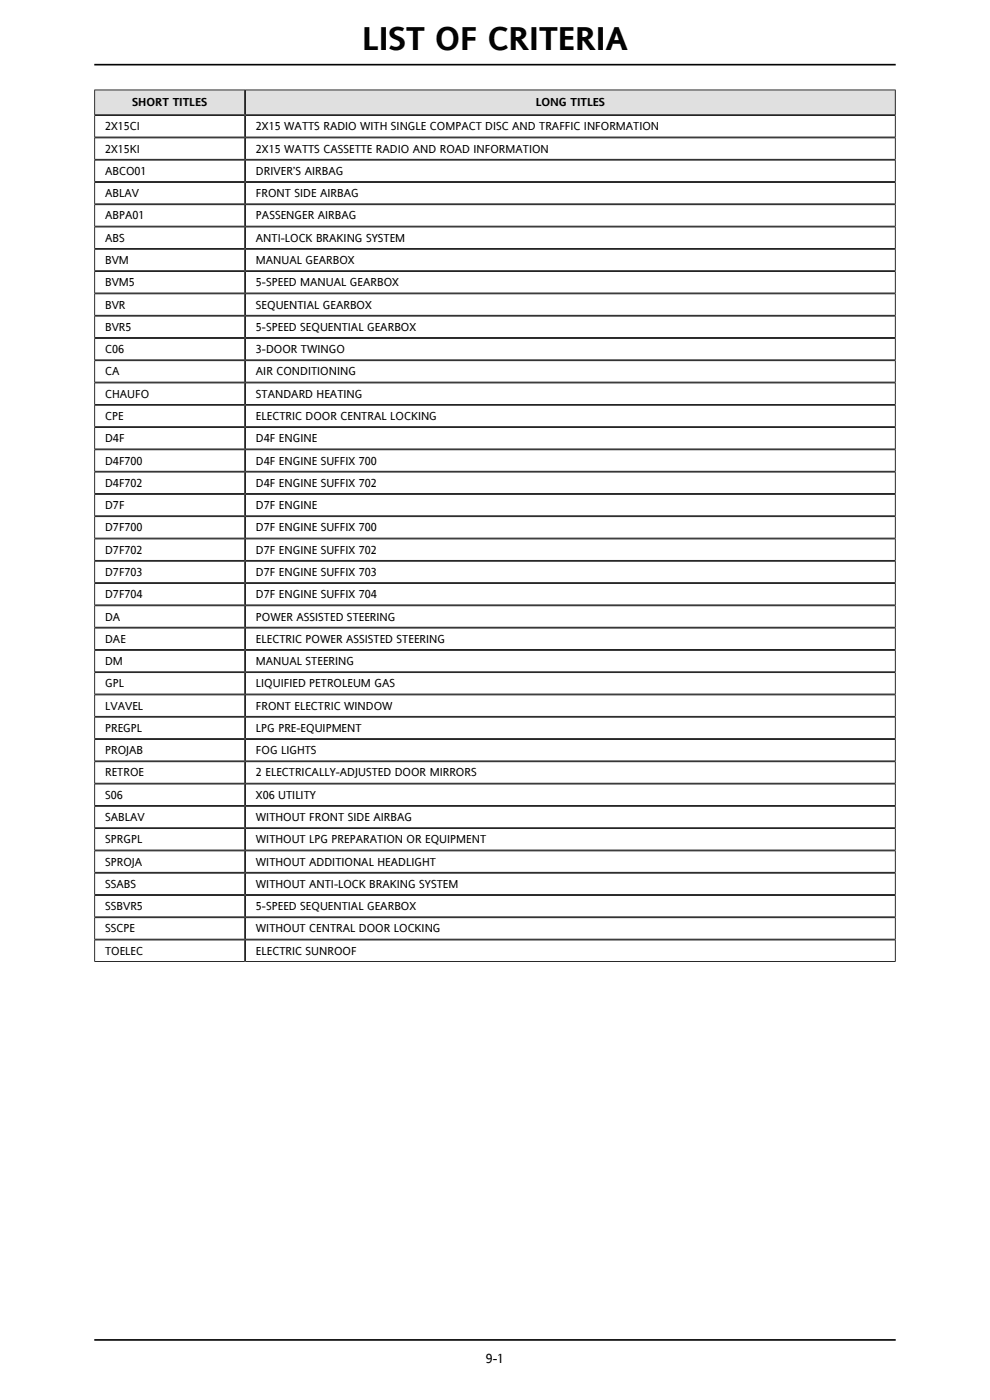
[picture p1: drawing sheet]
<svg xmlns="http://www.w3.org/2000/svg" width="210mm" height="297mm" viewBox="0 0 210 297" stroke-linecap="round" stroke-linejoin="round" font-family="sans-serif">
<defs><g id="words">
<text font-size="7.1" x="76.8" y="10.7">LIST OF CRITERIA</text>
<text font-size="2.8" x="103" y="289.1">9-1</text>
<g font-size="2.5">
<text x="28" y="22.6">SHORT TITLES</text>
<text x="113.6" y="22.6">LONG TITLES</text>
<text x="22.3" y="27.6">2X15CI</text>
<text x="54.3" y="27.6">2X15 WATTS RADIO WITH SINGLE COMPACT DISC AND TRAFFIC INFORMATION</text>
<text x="22.3" y="32.4">2X15KI</text>
<text x="54.3" y="32.4">2X15 WATTS CASSETTE RADIO AND ROAD INFORMATION</text>
<text x="22.3" y="37.1">ABCO01</text>
<text x="22.3" y="41.8">ABLAV</text>
<text x="54.3" y="37.1">DRIVER’S AIRBAG</text>
<text x="54.3" y="41.8">FRONT SIDE AIRBAG</text>
<text x="22.3" y="46.6">ABPA01</text>
<text x="54.3" y="46.6">PASSENGER AIRBAG</text>
<text x="22.3" y="51.3">ABS</text>
<text x="54.3" y="51.3">ANTI-LOCK BRAKING SYSTEM</text>
<text x="22.3" y="56">BVM</text>
<text x="54.3" y="56">MANUAL GEARBOX</text>
<text x="22.3" y="60.7">BVM5</text>
<text x="22.3" y="65.5">BVR</text>
<text x="54.3" y="60.7">5-SPEED MANUAL GEARBOX</text>
<text x="54.3" y="65.5">SEQUENTIAL GEARBOX</text>
<text x="22.3" y="70.2">BVR5</text>
<text x="54.3" y="70.2">5-SPEED SEQUENTIAL GEARBOX</text>
<text x="22.3" y="74.9">C06</text>
<text x="54.3" y="74.9">3-DOOR TWINGO</text>
<text x="22.3" y="79.6">CA</text>
<text x="54.3" y="79.6">AIR CONDITIONING</text>
<text x="22.3" y="84.4">CHAUFO</text>
<text x="22.3" y="89.1">CPE</text>
<text x="54.3" y="84.4">STANDARD HEATING</text>
<text x="54.3" y="89.1">ELECTRIC DOOR CENTRAL LOCKING</text>
<text x="22.3" y="93.8">D4F</text>
<text x="54.3" y="93.8">D4F ENGINE</text>
<text x="22.3" y="98.5">D4F700</text>
<text x="54.3" y="98.5">D4F ENGINE SUFFIX 700</text>
<text x="22.3" y="103.3">D4F702</text>
<text x="54.3" y="103.3">D4F ENGINE SUFFIX 702</text>
<text x="22.3" y="108">D7F</text>
<text x="22.3" y="112.7">D7F700</text>
<text x="54.3" y="108">D7F ENGINE</text>
<text x="54.3" y="112.7">D7F ENGINE SUFFIX 700</text>
<text x="22.3" y="117.5">D7F702</text>
<text x="54.3" y="117.5">D7F ENGINE SUFFIX 702</text>
<text x="22.3" y="122.2">D7F703</text>
<text x="54.3" y="122.2">D7F ENGINE SUFFIX 703</text>
<text x="22.3" y="126.9">D7F704</text>
<text x="22.3" y="131.6">DA</text>
<text x="54.3" y="126.9">D7F ENGINE SUFFIX 704</text>
<text x="54.3" y="131.6">POWER ASSISTED STEERING</text>
<text x="22.3" y="136.4">DAE</text>
<text x="54.3" y="136.4">ELECTRIC POWER ASSISTED STEERING</text>
<text x="22.3" y="141.1">DM</text>
<text x="54.3" y="141.1">MANUAL STEERING</text>
<text x="22.3" y="145.8">GPL</text>
<text x="54.3" y="145.8">LIQUIFIED PETROLEUM GAS</text>
<text x="22.3" y="150.5">LVAVEL</text>
<text x="22.3" y="155.3">PREGPL</text>
<text x="54.3" y="150.5">FRONT ELECTRIC WINDOW</text>
<text x="54.3" y="155.3">LPG PRE-EQUIPMENT</text>
<text x="22.3" y="160">PROJAB</text>
<text x="54.3" y="160">FOG LIGHTS</text>
<text x="22.3" y="164.7">RETROE</text>
<text x="54.3" y="164.7">2 ELECTRICALLY-ADJUSTED DOOR MIRRORS</text>
<text x="22.3" y="169.5">S06</text>
<text x="54.3" y="169.5">X06 UTILITY</text>
<text x="22.3" y="174.2">SABLAV</text>
<text x="22.3" y="178.9">SPRGPL</text>
<text x="54.3" y="174.2">WITHOUT FRONT SIDE AIRBAG</text>
<text x="54.3" y="178.9">WITHOUT LPG PREPARATION OR EQUIPMENT</text>
<text x="22.3" y="183.6">SPROJA</text>
<text x="54.3" y="183.6">WITHOUT ADDITIONAL HEADLIGHT</text>
<text x="22.3" y="188.4">SSABS</text>
<text x="54.3" y="188.4">WITHOUT ANTI-LOCK BRAKING SYSTEM</text>
<text x="22.3" y="193.1">SSBVR5</text>
<text x="22.3" y="197.8">SSCPE</text>
<text x="54.3" y="193.1">5-SPEED SEQUENTIAL GEARBOX</text>
<text x="54.3" y="197.8">WITHOUT CENTRAL DOOR LOCKING</text>
<text x="22.3" y="202.5">TOELEC</text>
<text x="54.3" y="202.5">ELECTRIC SUNROOF</text>
</g>
</g></defs>
<path d="M20.2 19.2h31.6v5.1h-31.6z" fill="#e0e0e0"/>
<path d="M20 19.1h32M20.1 19v5.4M51.9 19v5.4M20 24.3h32" fill="none" stroke="#000" stroke-width=".21"/>
<path d="M52.2 19.2h137.6v5.1h-137.6z" fill="#e0e0e0"/>
<g fill="none" stroke="#000" stroke-width=".21">
<path d="M52 19.1h138M52.1 19v185.1M189.9 19v185.1M20 24.5h170M20 29.1h170M20 29.2h170M20 33.8h170M20 34h170M20 38.5h170M20 38.7h170M20.1 24.4v179.7M51.9 24.4v179.7"/>
<path d="M52 24.3h138M20 43.3h170M20 43.4h170M20 48h170M20 48.2h170M20 52.7h170M20 52.9h170M20 57.4h170M20 57.6h170M20 62.2h170M20 62.3h170M20 66.9h170"/>
<path d="M20 67.1h170M20 71.6h170M20 71.8h170M20 76.3h170M20 76.5h170M20 81.1h170M20 81.2h170M20 85.8h170M20 86h170M20 90.5h170M20 90.7h170M20 95.2h170"/>
<path d="M20 95.4h170M20 100h170M20 100.2h170M20 104.7h170M20 104.9h170M20 109.4h170M20 109.6h170M20 114.2h170M20 114.3h170M20 118.9h170M20 119.1h170M20 123.6h170"/>
<path d="M20 123.8h170M20 128.3h170M20 128.5h170M20 133.1h170M20 133.2h170M20 137.8h170M20 138h170M20 142.5h170M20 142.7h170M20 147.2h170M20 147.4h170M20 152h170"/>
<path d="M20 152.1h170M20 156.7h170M20 156.9h170M20 161.4h170M20 161.6h170M20 166.2h170M20 166.3h170M20 170.9h170M20 171.1h170M20 175.6h170M20 175.8h170M20 180.3h170"/>
<path d="M20 180.5h170M20 185.1h170M20 185.2h170M20 189.8h170M20 190h170M20 194.5h170M20 194.7h170M20 199.2h170M20 199.4h170M20 204h170"/>
</g>
<path d="M20 13.7h170M20 284.3h170" fill="none" stroke="#000" stroke-width=".35"/>
<use href="#words"/>
</svg>
